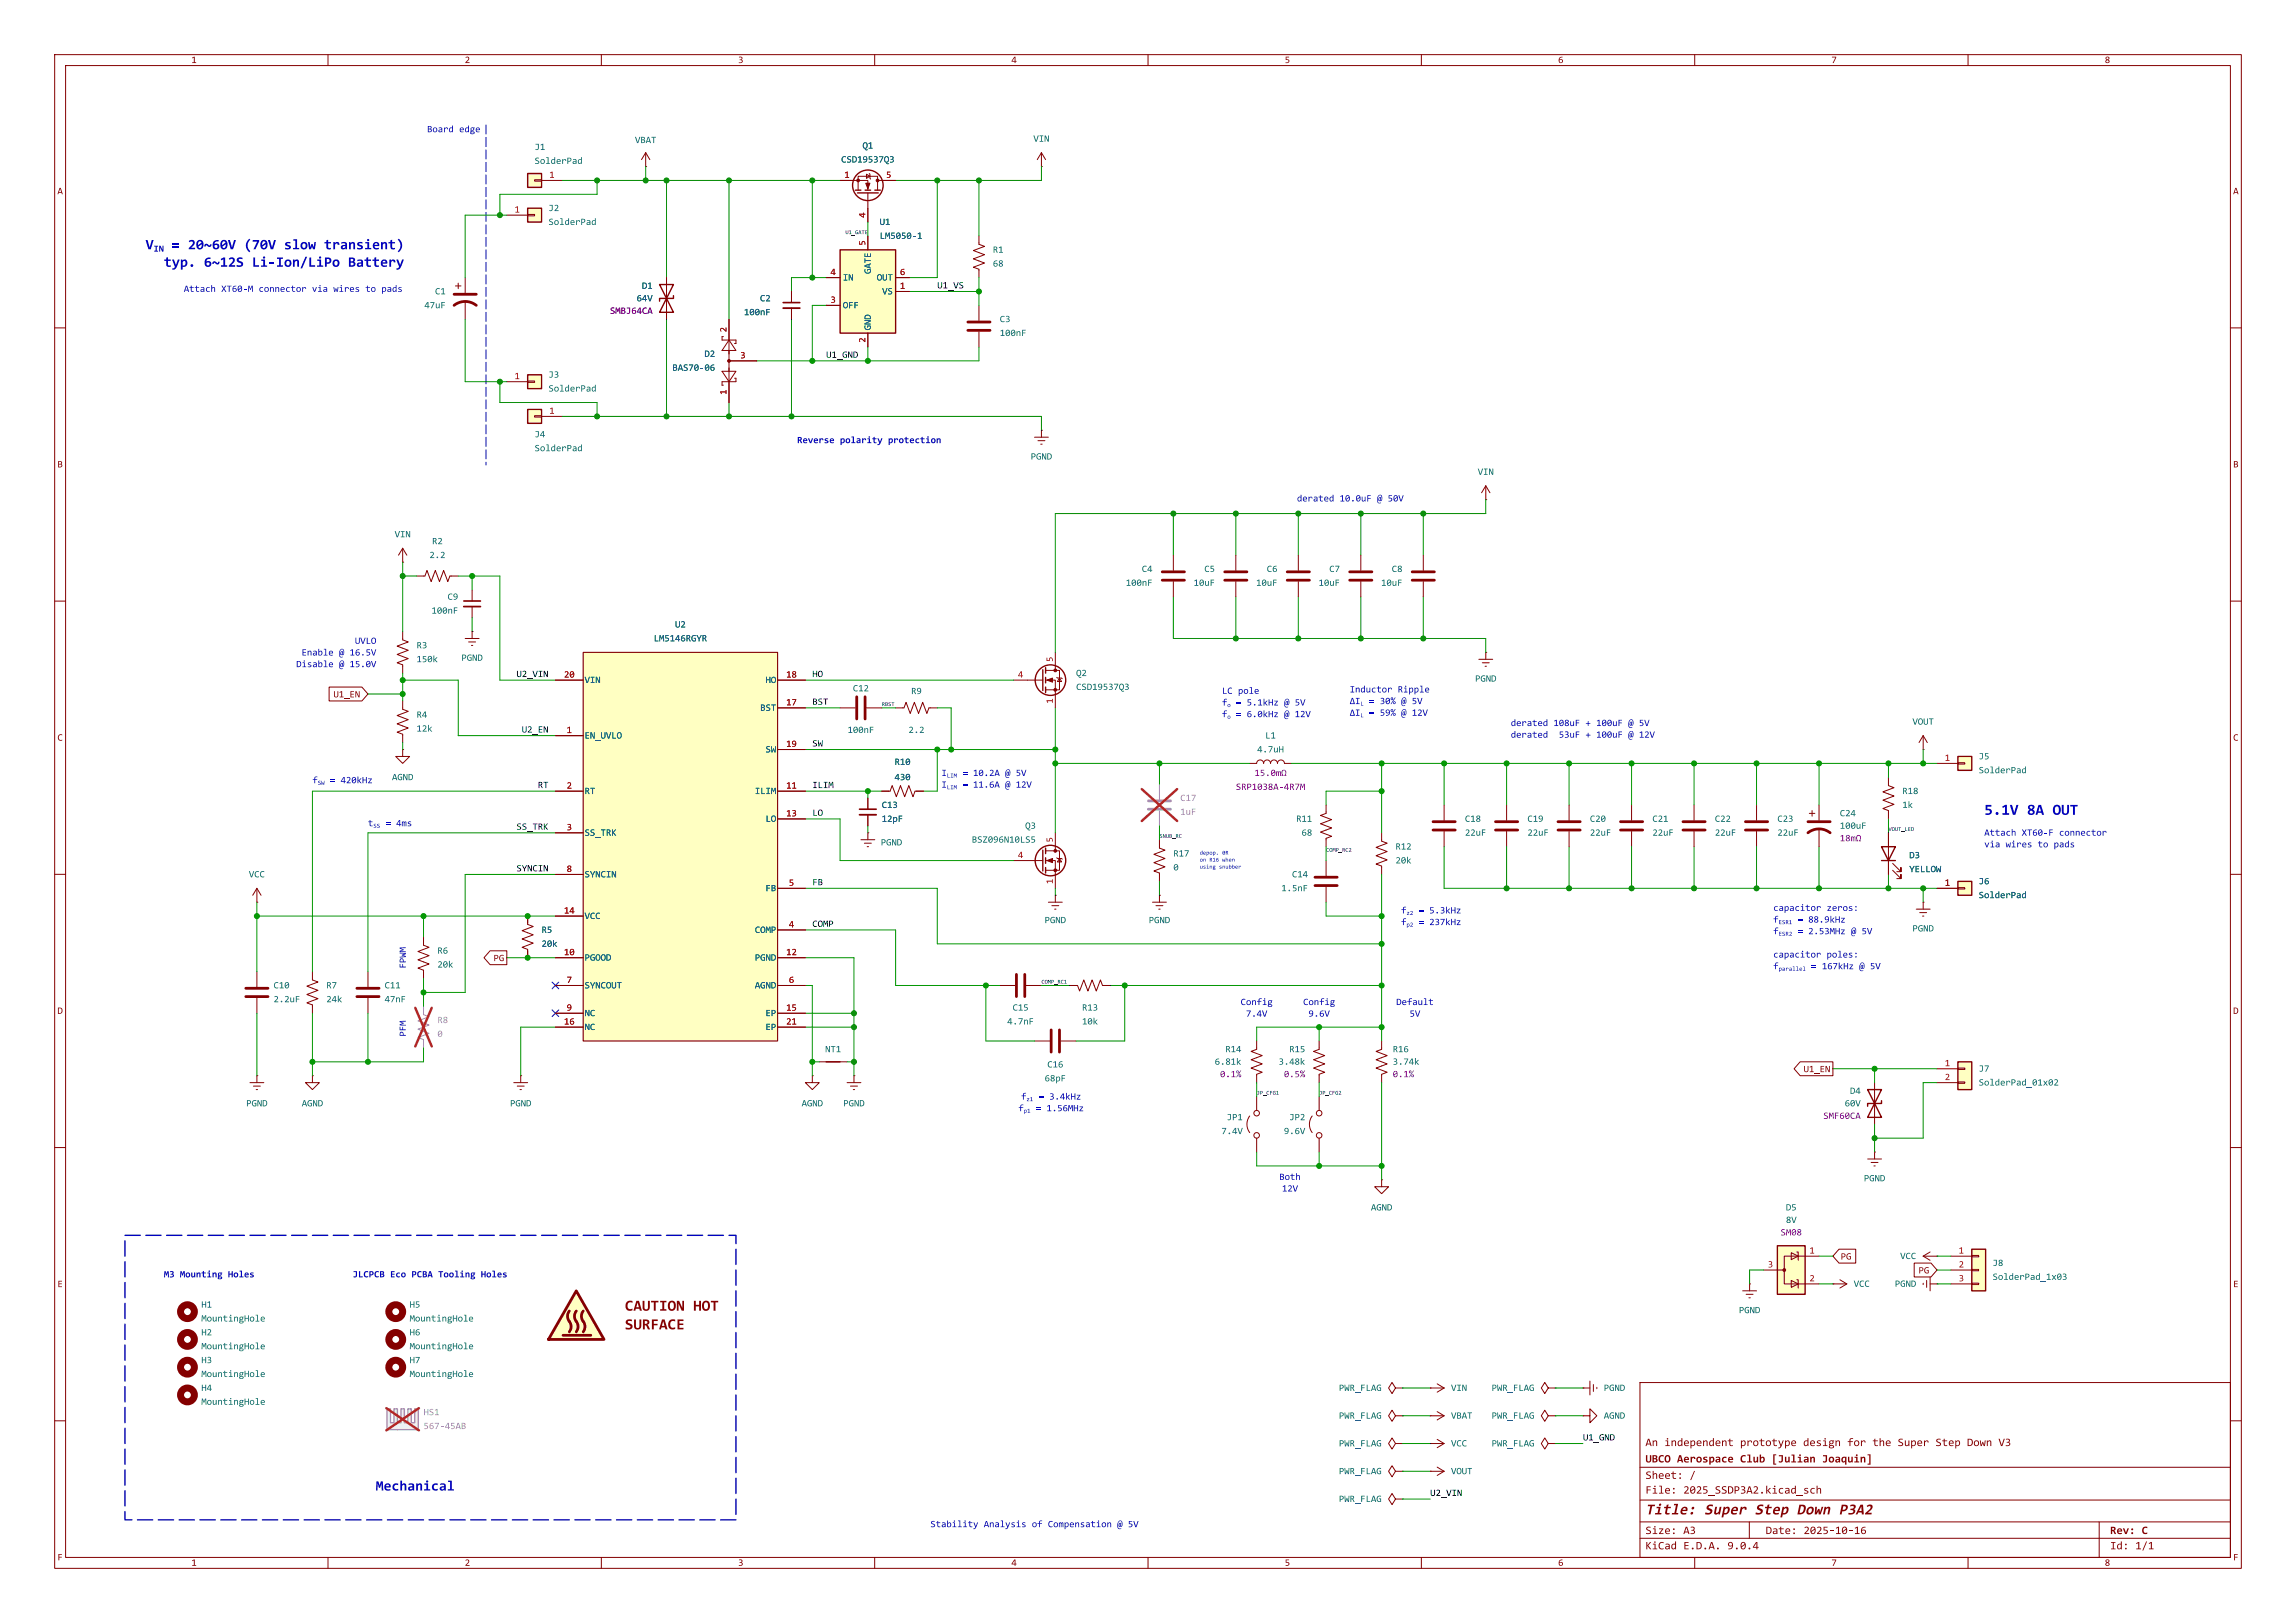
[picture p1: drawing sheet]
<svg xmlns="http://www.w3.org/2000/svg" width="420mm" height="297mm" viewBox="0 0 420 297" stroke-linecap="round" stroke-linejoin="round" font-family="sans-serif">
<defs><g id="words">
<g font-size="2.8" fill="#0000c2">
<text x="363" y="149.7">5.1V</text>
<text x="370.8" y="149.7">8A OUT</text>
</g>
<g font-size="2.8" fill="#840000">
<text x="114.3" y="240.4">CAUTIONHOT</text>
<text x="114.3" y="243.9">SURFACE</text>
<text x="301" y="277.7">Title:</text>
<text x="311.8" y="277.7">Super Step DownP3A2</text>
</g>
<g font-size="2.7" fill="#0000c2">
<text x="26.6" y="46.2">V_{IN}20~60V (70V slow transient)</text>
<text x="31.4" y="46.2">=</text>
<text x="30" y="49.4">typ.</text>
<text x="37.3" y="49.4">6~12S Li-Ion/LiPo</text>
<text x="63.7" y="49.4">Battery</text>
</g>
<text font-size="2.6" fill="#0000c2" x="68.7" y="273.3">Mechanical</text>
<g font-size="2.1" fill="#840000">
<text x="301" y="268.1">UBCOAerospace Club [Julian</text>
<text x="301" y="265.1">An independent</text>
<text x="318.3" y="265.1">prototype</text>
<text x="329.8" y="265.1">design</text>
<text x="333.3" y="268.1">Joaquin]</text>
<text x="337.9" y="265.1">for</text>
<text x="342.5" y="265.1">the</text>
<text x="347.1" y="265.1">Super Step</text>
<text x="359.8" y="265.1">Down V3</text>
<text x="301" y="273.8">File:</text>
<text x="301" y="271.1">Sheet:</text>
<text x="307.9" y="273.8">2025_SSDP3A2.kicad_sch</text>
<text x="309.1" y="271.1">/</text>
<text x="301" y="281.2">Size:</text>
<text x="307.9" y="281.2">A3</text>
<text x="323" y="281.2">Date:</text>
<text x="329.9" y="281.2">2025-10-16</text>
<text x="386" y="281.2">Rev: C</text>
<text x="301" y="284">KiCad E.D.A.</text>
<text x="316" y="284">9.0.4</text>
<text x="386" y="284">Id:</text>
<text x="390.6" y="284">1/1</text>
</g>
<g font-size="1.8" fill="#840000">
<text x="35" y="11.9">1</text>
<text x="85" y="11.9">2</text>
<text x="135" y="11.9">3</text>
<text x="185" y="11.9">4</text>
<text x="235" y="11.9">5</text>
<text x="285" y="11.9">6</text>
<text x="335" y="11.9">7</text>
<text x="385" y="11.9">8</text>
<text x="10.5" y="35.9">A</text>
<text x="408.5" y="35.9">A</text>
<text x="10.5" y="85.9">B</text>
<text x="408.5" y="85.9">B</text>
<text x="61" y="128">U1_EN</text>
<text x="10.5" y="135.9">C</text>
<text x="408.5" y="135.9">C</text>
<text x="90.3" y="176.2">PG</text>
<text x="10.5" y="185.9">D</text>
<text x="408.5" y="185.9">D</text>
<text x="329.9" y="196.6">U1_EN</text>
<text x="336.7" y="230.9">PG</text>
<text x="350.9" y="233.4">PG</text>
<text x="10.5" y="235.9">E</text>
<text x="408.5" y="235.9">E</text>
<text x="10.5" y="285.9">F</text>
<text x="35" y="286.9">1</text>
<text x="85" y="286.9">2</text>
<text x="135" y="286.9">3</text>
<text x="185" y="286.9">4</text>
<text x="235" y="286.9">5</text>
<text x="285" y="286.9">6</text>
<text x="335" y="286.9">7</text>
<text x="385" y="286.9">8</text>
<text x="408.5" y="285.9">F</text>
</g>
<g font-size="1.8" fill="#0000c2">
<text x="78.1" y="24.6">Board edge</text>
<text x="33.6" y="53.8">Attach</text>
<text x="40.5" y="53.8">XT60-M connector</text>
<text x="57.1" y="53.8">via</text>
<text x="61" y="53.8">wires</text>
<text x="66.8" y="53.8">to</text>
<text x="69.8" y="53.8">pads</text>
<text x="145.8" y="81.5">Reverse polarity</text>
<text x="162.4" y="81.5">protection</text>
<text x="237.2" y="92.1">derated</text>
<text x="245" y="92.1">10.0uF</text>
<text x="251.9" y="92.1">@50V</text>
<text x="64.9" y="118.2">UVLO</text>
<text x="54.2" y="122.5">Disable</text>
<text x="55.2" y="120.3">Enable</text>
<text x="62" y="120.3">@16.5V</text>
<text x="62" y="122.5">@15.0V</text>
<text x="223.5" y="127.3">LC pole</text>
<text x="223.5" y="129.5">f_{o} 5.1kHz</text>
<text x="223.5" y="131.6">f_{o} 6.0kHz</text>
<text x="226.1" y="129.5">=</text>
<text x="226.1" y="131.6">=</text>
<text x="234.9" y="129.5">@5V</text>
<text x="234.9" y="131.6">@12V</text>
<text x="246.9" y="127.1">Inductor</text>
<text x="250.4" y="129.2">= 30%</text>
<text x="250.4" y="131.3">= 59%</text>
<text x="255.7" y="127.1">Ripple</text>
<text x="276.4" y="133.2">derated</text>
<text x="276.4" y="135.4">derated</text>
<text x="284.2" y="133.2">108uF + 100uF @5V</text>
<text x="285.1" y="135.4">53uF + 100uF @12V</text>
<text x="57.1" y="143.7">f_{SW}420kHz</text>
<text x="60.4" y="143.7">=</text>
<text x="172.2" y="142.4">I_{LIM}10.2A @5V</text>
<text x="176" y="142.4">=</text>
<text x="172.2" y="144.5">I_{LIM}11.6A @12V</text>
<text x="176" y="144.5">=</text>
<text x="67.3" y="151.6">t_{SS}4ms</text>
<text x="70.5" y="151.6">=</text>
<text x="363" y="153.3">Attach</text>
<text x="363" y="155.4">via</text>
<text x="366.9" y="155.4">wires</text>
<text x="369.8" y="153.3">XT60-F connector</text>
<text x="372.7" y="155.4">to</text>
<text x="375.7" y="155.4">pads</text>
<text x="256.3" y="167.5">f_{z2} 5.3kHz</text>
<text x="259.5" y="167.5">=</text>
<text x="324.4" y="167.1">capacitor</text>
<text x="334.1" y="167.1">zeros:</text>
<text x="256.3" y="169.7">f_{p2} 237kHz</text>
<text x="259.5" y="169.7">=</text>
<text x="324.4" y="169.2">f_{ESR1}</text>
<text x="324.4" y="171.3">f_{ESR2}</text>
<text x="328.8" y="169.2">= 88.9kHz</text>
<text x="328.8" y="171.3">= 2.53MHz @5V</text>
<text x="74.6" y="177.2" transform="rotate(-90 74.6 177.2)">FPWM</text>
<text x="324.4" y="175.6">capacitor</text>
<text x="324.4" y="177.7">f_{parallel} 167kHz @5V</text>
<text x="331.3" y="177.7">=</text>
<text x="334.1" y="175.6">poles:</text>
<text x="226.9" y="184.3">Config</text>
<text x="238.4" y="184.3">Config</text>
<text x="255.4" y="184.3">Default</text>
<text x="74.6" y="189.7" transform="rotate(-90 74.6 189.7)">PFM</text>
<text x="227.9" y="186.4">7.4V</text>
<text x="239.3" y="186.4">9.6V</text>
<text x="257.8" y="186.4">5V</text>
<text x="186.3" y="203.9">f_{p1} 1.56MHz</text>
<text x="186.8" y="201.7">f_{z1} 3.4kHz</text>
<text x="189.5" y="203.9">=</text>
<text x="234" y="216.3">Both</text>
<text x="234.5" y="218.4">12V</text>
<text x="30" y="234.1">M3 Mounting Holes</text>
<text x="64.5" y="234.1">JLCPCBEco PCBATooling</text>
<text x="88" y="234.1">Holes</text>
<text x="170.2" y="279.8">Stability</text>
<text x="180" y="279.8">Analysis</text>
<text x="188.7" y="279.8">of</text>
<text x="191.7" y="279.8">Compensation</text>
<text x="204.4" y="279.8">@5V</text>
</g>
<g font-size="1.8" fill="#006464">
<text x="97.8" y="27.8">J1</text>
<text x="116.2" y="26.5">VBAT</text>
<text x="157.8" y="27.6">Q1</text>
<text x="189" y="26.3">VIN</text>
<text x="97.8" y="30.4">SolderPad</text>
<text x="153.9" y="30.1">CSD19537Q3</text>
<text x="100.3" y="39">J2</text>
<text x="100.3" y="41.5">SolderPad</text>
<text x="160.9" y="41.5">U1</text>
<text x="160.9" y="44.1">LM5050-1</text>
<text x="181.6" y="46.6">R1</text>
<text x="117.4" y="53.2">D1</text>
<text x="154.2" y="51.7">IN</text>
<text x="159.6" y="50.1" transform="rotate(-90 159.6 50.1)">GATE</text>
<text x="160.4" y="51.7">OUT</text>
<text x="181.6" y="49.2">68</text>
<text x="77.6" y="56.8">47uF</text>
<text x="79.6" y="54.2">C1</text>
<text x="116.5" y="55.5">64V</text>
<text x="136.1" y="58">100nF</text>
<text x="139" y="55.5">C2</text>
<text x="154.2" y="56.8">OFF</text>
<text x="161.4" y="54.2">VS</text>
<text x="182.9" y="59.3">C3</text>
<text x="128.9" y="65.7">D2</text>
<text x="159.6" y="60.5" transform="rotate(-90 159.6 60.5)">GND</text>
<text x="182.9" y="61.9">100nF</text>
<text x="100.3" y="69.5">J3</text>
<text x="123" y="68.2">BAS70-06</text>
<text x="100.3" y="72">SolderPad</text>
<text x="97.8" y="80.4">J4</text>
<text x="97.8" y="82.9">SolderPad</text>
<text x="188.5" y="84.5">PGND</text>
<text x="270.3" y="87.3">VIN</text>
<text x="72.2" y="98.7">VIN</text>
<text x="79" y="100">R2</text>
<text x="78.5" y="102.5">2.2</text>
<text x="205.9" y="107.6">100nF</text>
<text x="208.9" y="105">C4</text>
<text x="218.3" y="107.6">10uF</text>
<text x="220.3" y="105">C5</text>
<text x="229.8" y="107.6">10uF</text>
<text x="231.7" y="105">C6</text>
<text x="241.2" y="107.6">10uF</text>
<text x="243.2" y="105">C7</text>
<text x="252.6" y="107.6">10uF</text>
<text x="254.6" y="105">C8</text>
<text x="78.9" y="112.7">100nF</text>
<text x="81.9" y="110.1">C9</text>
<text x="76.2" y="119">R3</text>
<text x="119.6" y="117.7">LM5146RGYR</text>
<text x="123.5" y="115.2">U2</text>
<text x="76.2" y="121.5">150k</text>
<text x="84.4" y="121.3">PGND</text>
<text x="106.9" y="125.4">VIN</text>
<text x="140" y="125.4">HO</text>
<text x="196.8" y="124.1">Q2</text>
<text x="269.8" y="125.1">PGND</text>
<text x="76.2" y="131.7">R4</text>
<text x="139.1" y="130.4">BST</text>
<text x="156" y="126.9">C12</text>
<text x="166.7" y="127.4">R9</text>
<text x="196.8" y="126.6">CSD19537Q3</text>
<text x="76.2" y="134.2">12k</text>
<text x="106.9" y="135.5">EN_UVLO</text>
<text x="155" y="134.5">100nF</text>
<text x="166.2" y="134.5">2.2</text>
<text x="231.4" y="135.5">L1</text>
<text x="349.8" y="133">VOUT</text>
<text x="71.7" y="143.1">AGND</text>
<text x="140" y="138.1">SW</text>
<text x="163.6" y="140.3">R10</text>
<text x="163.6" y="143.1">430</text>
<text x="230" y="138.1">4.7uH</text>
<text x="361.9" y="139.3">J5</text>
<text x="361.9" y="141.9">SolderPad</text>
<text x="106.9" y="145.7">RT</text>
<text x="138.1" y="145.7">ILIM</text>
<text x="161.3" y="148.2">C13</text>
<text x="336.5" y="149.7">C24</text>
<text x="348" y="148.2">1k</text>
<text x="348" y="145.7">R18</text>
<text x="106.9" y="153.3">SS_TRK</text>
<text x="140" y="150.8">LO</text>
<text x="161.1" y="155.1">PGND</text>
<text x="161.3" y="150.8">12pF</text>
<text x="177.8" y="154.6">BSZ096N10LS5</text>
<text x="187.5" y="152">Q3</text>
<text x="237.1" y="150.8">R11</text>
<text x="238.1" y="153.3">68</text>
<text x="255.3" y="155.8">R12</text>
<text x="268" y="150.8">C18</text>
<text x="268" y="153.3">22uF</text>
<text x="279.4" y="150.8">C19</text>
<text x="279.4" y="153.3">22uF</text>
<text x="290.8" y="150.8">C20</text>
<text x="290.8" y="153.3">22uF</text>
<text x="302.3" y="150.8">C21</text>
<text x="302.3" y="153.3">22uF</text>
<text x="313.7" y="150.8">C22</text>
<text x="313.7" y="153.3">22uF</text>
<text x="325.1" y="150.8">C23</text>
<text x="325.1" y="153.3">22uF</text>
<text x="336.5" y="152">100uF</text>
<text x="45.5" y="160.9">VCC</text>
<text x="106.9" y="160.9">SYNCIN</text>
<text x="214.6" y="157.1">R17</text>
<text x="214.6" y="159.6">0</text>
<text x="236.3" y="160.9">C14</text>
<text x="255.3" y="158.4">20k</text>
<text x="349.2" y="157.4">D3</text>
<text x="349.2" y="160">YELLOW</text>
<text x="140" y="163.5">FB</text>
<text x="234.4" y="163.5">1.5nF</text>
<text x="361.9" y="162.2">J6</text>
<text x="361.9" y="164.7">SolderPad</text>
<text x="99.1" y="171.1">R5</text>
<text x="99.1" y="173.6">20k</text>
<text x="106.9" y="168.5">VCC</text>
<text x="138.1" y="171.1">COMP</text>
<text x="191.1" y="169.3">PGND</text>
<text x="210.1" y="169.3">PGND</text>
<text x="349.8" y="170.8">PGND</text>
<text x="80" y="174.9">R6</text>
<text x="80" y="177.4">20k</text>
<text x="106.9" y="176.2">PGOOD</text>
<text x="138.1" y="176.2">PGND</text>
<text x="50" y="183.8">2.2uF</text>
<text x="50" y="181.2">C10</text>
<text x="59.7" y="181.2">R7</text>
<text x="59.7" y="183.8">24k</text>
<text x="70.4" y="181.2">C11</text>
<text x="70.4" y="183.8">47nF</text>
<text x="106.9" y="181.2">SYNCOUT</text>
<text x="138.1" y="181.2">AGND</text>
<text x="185.2" y="185.3">C15</text>
<text x="197.9" y="185.3">R13</text>
<text x="106.9" y="186.3">NC</text>
<text x="106.9" y="188.9">NC</text>
<text x="140" y="186.3">EP</text>
<text x="140" y="188.9">EP</text>
<text x="184.2" y="187.8">4.7nF</text>
<text x="197.9" y="187.8">10k</text>
<text x="150.9" y="192.9">NT1</text>
<text x="191.6" y="195.7">C16</text>
<text x="222.2" y="195.2">6.81k</text>
<text x="224.1" y="192.9">R14</text>
<text x="233.9" y="195.2">3.48k</text>
<text x="235.8" y="192.9">R15</text>
<text x="254.8" y="195.2">3.74k</text>
<text x="254.8" y="192.9">R16</text>
<text x="361.9" y="196.5">J7</text>
<text x="45" y="202.8">PGND</text>
<text x="55.2" y="202.8">AGND</text>
<text x="93.3" y="202.8">PGND</text>
<text x="146.6" y="202.8">AGND</text>
<text x="154.3" y="202.8">PGND</text>
<text x="191.1" y="198.3">68pF</text>
<text x="337.4" y="202.8">60V</text>
<text x="338.4" y="200.5">D4</text>
<text x="361.9" y="199">SolderPad_01x02</text>
<text x="223.4" y="207.9">7.4V</text>
<text x="224.4" y="205.4">JP1</text>
<text x="234.9" y="207.9">9.6V</text>
<text x="235.8" y="205.4">JP2</text>
<text x="250.8" y="221.9">AGND</text>
<text x="326.7" y="221.9">D5</text>
<text x="340.9" y="216.5">PGND</text>
<text x="326.7" y="224.2">8V</text>
<text x="347.6" y="230.8">VCC</text>
<text x="364.5" y="232">J8</text>
<text x="36.8" y="239.7">H1</text>
<text x="74.9" y="239.7">H5</text>
<text x="339.1" y="235.8">VCC</text>
<text x="346.6" y="235.8">PGND</text>
<text x="364.5" y="234.6">SolderPad_1x03</text>
<text x="36.8" y="244.7">H2</text>
<text x="36.8" y="242.2">MountingHole</text>
<text x="74.9" y="244.7">H6</text>
<text x="74.9" y="242.2">MountingHole</text>
<text x="318.1" y="240.7">PGND</text>
<text x="36.8" y="249.8">H3</text>
<text x="36.8" y="247.3">MountingHole</text>
<text x="74.9" y="249.8">H7</text>
<text x="74.9" y="247.3">MountingHole</text>
<text x="36.8" y="254.9">H4</text>
<text x="36.8" y="252.4">MountingHole</text>
<text x="36.8" y="257.4">MountingHole</text>
<text x="74.9" y="252.4">MountingHole</text>
<text x="244.9" y="254.9">PWR_FLAG</text>
<text x="265.4" y="254.9">VIN</text>
<text x="272.9" y="254.9">PWR_FLAG</text>
<text x="293.4" y="254.9">PGND</text>
<text x="244.9" y="260">PWR_FLAG</text>
<text x="265.4" y="260">VBAT</text>
<text x="272.9" y="260">PWR_FLAG</text>
<text x="293.4" y="260">AGND</text>
<text x="244.9" y="265.1">PWR_FLAG</text>
<text x="265.4" y="265.1">VCC</text>
<text x="272.9" y="265.1">PWR_FLAG</text>
<text x="244.9" y="270.1">PWR_FLAG</text>
<text x="244.9" y="275.2">PWR_FLAG</text>
<text x="265.4" y="270.1">VOUT</text>
</g>
<g font-size="1.8" fill="#a90000">
<text x="100.5" y="32.8">1</text>
<text x="154.5" y="32.8">1</text>
<text x="162.1" y="32.8">5</text>
<text x="94.1" y="39.1">1</text>
<text x="158.5" y="39.9" transform="rotate(-90 158.5 39.9)">4</text>
<text x="158.5" y="44.9" transform="rotate(-90 158.5 44.9)">5</text>
<text x="151.9" y="50.5">4</text>
<text x="164.6" y="50.5">6</text>
<text x="164.6" y="53.1">1</text>
<text x="151.9" y="55.6">3</text>
<text x="133.1" y="60.8" transform="rotate(-90 133.1 60.8)">2</text>
<text x="135.4" y="65.8">3</text>
<text x="158.5" y="62.7" transform="rotate(-90 158.5 62.7)">2</text>
<text x="94.1" y="69.6">1</text>
<text x="100.5" y="75.9">1</text>
<text x="133.1" y="72.2" transform="rotate(-90 133.1 72.2)">1</text>
<text x="103.2" y="124.2">20</text>
<text x="143.8" y="124.2">18</text>
<text x="186.2" y="124.2">4</text>
<text x="192.8" y="121.1" transform="rotate(-90 192.8 121.1)">5</text>
<text x="143.8" y="129.3">17</text>
<text x="192.8" y="128.8" transform="rotate(-90 192.8 128.8)">1</text>
<text x="103.7" y="134.4">1</text>
<text x="143.8" y="136.9">19</text>
<text x="355.7" y="139.4">1</text>
<text x="103.7" y="144.5">2</text>
<text x="143.8" y="144.5">11</text>
<text x="143.8" y="149.6">13</text>
<text x="103.7" y="152.1">3</text>
<text x="192.8" y="154.2" transform="rotate(-90 192.8 154.2)">5</text>
<text x="103.7" y="159.8">8</text>
<text x="186.2" y="157.2">4</text>
<text x="192.8" y="161.8" transform="rotate(-90 192.8 161.8)">1</text>
<text x="103.2" y="167.4">14</text>
<text x="144.3" y="162.3">5</text>
<text x="355.7" y="162.3">1</text>
<text x="144.3" y="169.9">4</text>
<text x="103.2" y="175">10</text>
<text x="143.8" y="175">12</text>
<text x="103.7" y="180.1">7</text>
<text x="103.7" y="185.2">9</text>
<text x="143.8" y="185.2">15</text>
<text x="144.3" y="180.1">6</text>
<text x="103.2" y="187.7">16</text>
<text x="143.8" y="187.7">21</text>
<text x="355.7" y="195.3">1</text>
<text x="355.7" y="197.9">2</text>
<text x="323.4" y="232.2">3</text>
<text x="331" y="229.6">1</text>
<text x="358.3" y="229.6">1</text>
<text x="358.3" y="232.2">2</text>
<text x="331" y="234.7">2</text>
<text x="358.3" y="234.7">3</text>
</g>
<g font-size="1.8" fill="#0f0f0f">
<text x="171.4" y="53">U1_VS</text>
<text x="151.1" y="65.7">U1_GND</text>
<text x="148.6" y="124.1">HO</text>
<text x="148.6" y="129.2">BST</text>
<text x="95.4" y="134.3">U2_EN</text>
<text x="148.6" y="136.8">SW</text>
<text x="98.4" y="144.4">RT</text>
<text x="148.6" y="144.4">ILIM</text>
<text x="148.6" y="149.5">LO</text>
<text x="94.5" y="152.1">SS_TRK</text>
<text x="94.5" y="159.7">SYNCIN</text>
<text x="148.6" y="162.2">FB</text>
<text x="148.6" y="169.8">COMP</text>
<text x="289.6" y="263.8">U1_GND</text>
</g>
<g font-size="1.8" fill="#840084">
<text x="111.6" y="57.8">SMBJ64CA</text>
<text x="226.1" y="144.9">SRP1038A-4R7M</text>
<text x="223.2" y="197.5">0.1%</text>
<text x="234.9" y="197.5">0.5%</text>
<text x="254.8" y="197.5">0.1%</text>
<text x="333.5" y="205.1">SMF60CA</text>
<text x="325.7" y="226.4">SM08</text>
</g>
<g font-size="1.8">
<text x="94.5" y="124.1">U2_VIN</text>
<text x="261.6" y="274">U2_VIN</text>
</g>
<g font-size="1.8" fill="#989898">
<text x="215.9" y="146.9">C17</text>
<text x="215.9" y="149.5">1uF</text>
<text x="80" y="187.6">R8</text>
<text x="80" y="190.1">0</text>
<text x="77.5" y="261.9">567-45AB</text>
<text x="77.5" y="259.3">HS1</text>
</g>
<g font-size="1.1" fill="#0f0f0f">
<text x="154.6" y="43">U1_GATE</text>
<text x="161.3" y="129.3">RBST</text>
<text x="212.1" y="153.5">SNUB_RC</text>
<text x="345.4" y="152.2">VOUT_LED</text>
<text x="242.6" y="156">COMP_RC2</text>
<text x="190.5" y="180.1">COMP_RC1</text>
<text x="229.9" y="200.5">JP_CFG1</text>
<text x="241.3" y="200.5">JP_CFG2</text>
</g>
<g font-size="1.1" fill="#0000c2">
<text x="219.5" y="156.6">depop.</text>
<text x="219.5" y="157.9">on R16 when</text>
<text x="219.5" y="159.2">using</text>
<text x="223" y="159.2">snubber</text>
<text x="223.6" y="156.6">0R</text>
</g>
</g></defs>
<g fill="none" stroke="#840000" stroke-width=".18">
<path d="M10 10h400v277h-400zM12 12h396v273h-396zM60 10v2M110 10v2M160 10v2M210 10v2M260 10v2M310 10v2M360 10v2M10 60h2M408 60h2M10 110h2"/>
<path d="M408 110h2M10 160h2M408 160h2M10 210h2M408 210h2M300 253h108v32h-108zM10 260h2M408 260h2M60 285v2M110 285v2M160 285v2M210 285v2"/>
<path d="M260 285v2M310 285v2M360 285v2"/>
</g>
<path d="M340.6 279.6l.5-.2h.1v.1a.47 .47 0 0 0-.6 .5 .46 .46 0 0 1 .7 .2 .46 .46 0 0 1-.4 .6 .46 .46 0 0 1-.5-.5v-.2h.2a.3 .3 0 0 0 .1 .5 .3 .3 0 0 0 .4-.1 .3 .3 0 0 0-.1-.4h-.6z" fill="#840000"/>
<path d="M300 281.5h108" fill="none" stroke="#840000" stroke-width=".18"/>
<path d="M321.2 282.2h.3v.9h.2v.1h-.2v.3h-.2v-.3h-.7v-.1h.7v-.7l-.5 .7h-.2z" fill="#840000"/>
<path d="M300 278.5h108" fill="none" stroke="#840000" stroke-width=".18"/>
<g fill="#840000">
<path d="M393 282.4l.6-.2v1.2h.3v.1h-.8v-.1h.3v-1l-.3 .2z"/>
<circle cx="306.2" cy="279.8" r=".16"/>
<circle cx="306.2" cy="280.6" r=".16"/>
<circle cx="388.9" cy="282.6" r=".16"/>
<circle cx="388.9" cy="283.4" r=".16"/>
</g>
<path d="M300 274.5h108" fill="none" stroke="#840000" stroke-width=".18"/>
<g fill="#840000">
<path d="M307.7 275.9a.55 .55 0 0 1 .8-.1 .55 .55 0 0 1 .1 .7h-.9a.44 .44 0 0 0 .3 .4 .44 .44 0 0 0 .5-.1l-.2 .3a.61 .61 0 0 1-.7 0 .61 .61 0 0 1-.1-.8h.9l-.1-.3h-.1l-.4 .3h-.3z"/>
<circle cx="309.6" cy="276" r=".25"/>
<circle cx="309.4" cy="276.9" r=".25"/>
<circle cx="306.2" cy="272.4" r=".16"/>
<circle cx="306.2" cy="273.2" r=".16"/>
</g>
<path d="M300 268.5h108" fill="none" stroke="#840000" stroke-width=".18"/>
<g fill="#840000">
<path d="M331.1 266.6h.2v.1l.3-.1 .3 .1 .1 .9h-.3v-.7l-.1-.1-.2 .2v.6h-.3z"/>
<path d="M316 263.6h.3v-.3h.2v.3h.5v.1h-.5v.6a.28 .28 0 0 0 .2 .2 .28 .28 0 0 0 .3 0v.1l-.6-.1-.1-.8h-.3z"/>
<path d="M327.8 263.7l.2-.1a.45 .45 0 0 1 .5 .6h-.7l.2 .3 .5-.1v.2h-.2a.51 .51 0 0 1-.5-.1 .51 .51 0 0 1-.2-.5h.8a.27 .27 0 0 0-.3-.3 .27 .27 0 0 0-.3 .3h-.2z"/>
<path d="M335.8 263.6h.1v.2l.3-.2 .3 .1 .1 .9h-.2v-.7l-.2-.2-.3 .2v.7h-.1z"/>
<path d="M340.4 263.6h.2v.2l.2-.2h.3l.1 .3-.1 .1-.2-.3-.2 .2-.1 .7h-.2z"/>
</g>
<g fill="none" stroke="#840000" stroke-width=".18">
<path d="M153.7 33h5v1.8M157 34.8v-2.5h3.5v2.5M158.5 31.9l.6 .4-.6 .3zM158.7 35.3v5.3M159 31.8l.1 .1v.7l.2 .2M160.5 33h3.3M271.8 91.4h.1M271.8 88.9l-.8 1.3M271.8 88.9l.7 1.3M271.8 88.9v2.5M86.4 108v2M86.4 111v2"/>
<path d="M193 119.4v3.3M214.6 101.6v2.8M214.6 106.4v2.8M185.4 124.5h5.4M191.3 122.7h2.5v3.5h-2.5M191.3 124.5h1.7v5M193.3 124l.1 .1h.8l.1 .1M193.8 124.1l.4 .6h-.8zM242.6 147.3v1.5l-1 .4 2 .8-2 .7 2 .8-2 .8 2 .7-1 .4v1.5M77.5 171.5v1.5l1 .4-2 .7 2 .8-2 .7 2 .8-2 .8 1 .3v1.6M342.9 198.1v7.6M320 278.5v3"/>
<path d="M384 278.5v6.5"/>
</g>
<path d="M84.8 110h3.1" fill="none" stroke="#840000" stroke-width=".3"/>
<path d="M84.8 111h3.1" fill="none" stroke="#840000" stroke-width=".33"/>
<path d="M212.6 104.6h4.1M212.6 106.2h4.1" fill="none" stroke="#840000" stroke-width=".51"/>
<g fill="none" stroke="#840000" stroke-width=".25">
<path d="M156.5 34.8h1M156.8 35.3h3.9M158.2 34.8h1.1M160 34.8h1M190.8 122.6v3.8M191.3 122.2v1M191.3 124v1M191.3 125.7v1M341.6 199.4h2.6l-2.6 5.1h2.6zM344.2 201.4v.5h-2.6v.5"/>
<circle cx="158.7" cy="33.9" r="2.79"/>
<circle cx="192.2" cy="124.5" r="2.79"/>
</g>
<g fill="#840000" stroke="#840000" stroke-width=".18">
<path d="M191.5 124.5l1-.4v.7z"/>
<path d="M158.4 33.5h.7l-.4 1z"/>
<circle cx="193" cy="122.7" r=".25"/>
<circle cx="193" cy="126.2" r=".25"/>
<circle cx="160.5" cy="33" r=".25"/>
<circle cx="157" cy="33" r=".25"/>
</g>
<circle cx="72.4" cy="245.1" r="1.27" fill="none" stroke="#840000" stroke-width="1.3"/>
<path d="M85.9 246.2l.3-.2 .3 .2v.3h-.6l.2 .3h.4v.1h-.2a.41 .41 0 0 1-.5-.5h.6a.23 .23 0 0 0-.2-.3 .23 .23 0 0 0-.3 .3h-.1z" fill="#006464"/>
<g fill="#f0f0f0">
<path d="M70.8 257.8h.6v2.5h.7v-2.5h.6v2.5h.6l-.6 1.3h-1.9z"/>
<path d="M73.3 257.8h.7v2.5h.6v-2.5h.6v2.5h.7v-2.5h.6v3.8h-3.8l.6-1.3z"/>
</g>
<path d="M70.8 257.8h.6v2.5h.7v-2.5h.6v2.5h.6v-2.5h.7v2.5h.6v-2.5h.6v2.5h.7v-2.5h.6v3.8h-5.7z" fill="none" stroke="#a1a1a1" stroke-width=".25"/>
<path d="M70.7 257.7l5.9 4M76.6 257.7l-5.9 4" fill="none" stroke="#e12e31" stroke-width=".46"/>
<circle cx="72.4" cy="250.2" r="1.27" fill="none" stroke="#840000" stroke-width="1.3"/>
<path d="M85.9 251.2l.3-.1 .3 .2v.3h-.6l.2 .3 .4-.1v.2h-.2a.41 .41 0 0 1-.5-.5h.6a.23 .23 0 0 0-.2-.3 .23 .23 0 0 0-.3 .3h-.1z" fill="#006464"/>
<path d="M319.3 150.4h4M319.3 151.9h4M45 180.8h4M45 182.4h4" fill="none" stroke="#840000" stroke-width=".51"/>
<path d="M321.3 147.3v2.8M321.3 152.1v2.8M47 177.8v2.8M47 182.6v2.8M341.6 212.1h2.6M342.3 212.7h1.2M342.8 213.4h.2M342.9 210.8h.1M342.9 210.8v1.3" fill="none" stroke="#840000" stroke-width=".18"/>
<path d="M358.1 161.3h2.6v2.5h-2.6z" fill="#ffffc2"/>
<path d="M358.1 161.3h2.6v2.5h-2.6z" fill="none" stroke="#840000" stroke-width=".25"/>
<path d="M350.5 166.4h2.6M351.2 167h1.2M351.7 167.6h.2M351.8 165.1h.1M351.8 165.1v1.3M354.3 162.6h3.8M358.1 162.4h1.3v.3h-1.3z" fill="none" stroke="#840000" stroke-width=".18"/>
<path d="M358.1 194.3h2.6v5.1h-2.6z" fill="#ffffc2"/>
<path d="M358.1 194.3h2.6v5.1h-2.6z" fill="none" stroke="#840000" stroke-width=".25"/>
<path d="M133.3 58.4v15.3M132.1 67.9h2.5l-1.3 2zM132.3 61.6h-.2v.6h2.5v.7h-.2M133.3 62.2l1.3 1.9h-2.5zM133.3 66h5.1M134.4 69.2h.2v.7h-2.5v.6h.2M354.3 195.6h3.8M354.3 198.1h3.8M358.1 195.5h1.3v.2h-1.3zM358.1 198h1.3v.2h-1.3z" fill="none" stroke="#840000" stroke-width=".18"/>
<circle cx="133.3" cy="66" r=".25" fill="#840000" stroke="#840000" stroke-width=".18"/>
<path d="M77.5 184.2v1.5l1 .4-2 .7 2 .8-2 .7 2 .8-2 .8 1 .3v1.6" fill="none" stroke="#a1a1a1" stroke-width=".18"/>
<path d="M76 184.4l3 7.1M79 184.4l-3 7.1" fill="none" stroke="#e12e31" stroke-width=".46"/>
<circle cx="72.4" cy="240" r="1.27" fill="none" stroke="#840000" stroke-width="1.3"/>
<path d="M85.9 241.1l.3-.2 .3 .2v.3h-.6l.2 .3h.4v.1h-.2a.41 .41 0 0 1-.5-.5h.6a.23 .23 0 0 0-.2-.2 .23 .23 0 0 0-.3 .2h-.1z" fill="#006464"/>
<path d="M154.9 198.1h2.6M155.6 198.8h1.2M156.1 199.4h.2M156.2 196.9h.1M156.2 196.9v1.2M352.4 234.3v1.3M353.1 234.9h1.2M353.1 233.7v2.5M354.3 234.9h.1" fill="none" stroke="#840000" stroke-width=".18"/>
<path d="M106.7 119.4h35.5v71.1h-35.5z" fill="#ffffc2"/>
<path d="M106.7 119.4h35.5v71.1h-35.5z" fill="none" stroke="#840000" stroke-width=".2"/>
<g fill="none" stroke="#840000" stroke-width=".18">
<path d="M83.3 52.3h1M83.8 51.8v1M85.1 50.8v2.8M85.1 55.1v3.3M101.6 124.5h5.1M101.6 134.6h5.1M142.2 124.5h5.1M142.2 129.5h5.1M142.2 137.2h5.1M101.6 144.8h5.1M101.6 152.4h5.1M142.2 144.8h5.1"/>
<path d="M142.2 149.9h5.1M161.3 144.8h1.5l.4-1 .8 2 .7-2 .8 2 .7-2 .8 2 .4-1h1.5M96.5 167.6v1.6l1 .3-2 .8 2 .8-2 .7 2 .8-2 .8 1 .3v1.6M101.6 160h5.1M101.6 167.6h5.1M101.6 175.3h5.1M142.2 175.3h5.1M142.2 162.6h5.1M142.2 170.2h5.1M101.6 180.3h5.1M101.6 185.4h5.1M101.6 188h5.1"/>
<path d="M142.2 180.3h5.1M142.2 185.4h5.1M142.2 188h5.1M241.3 190.5v1.5l-1 .4 2 .8-2 .7 2 .8-2 .8 2 .7-1 .4v1.5"/>
</g>
<path d="M83.1 55.9a3.3 3.3 0 0 1 4 0M83.1 53.8h4" fill="none" stroke="#840000" stroke-width=".51"/>
<path d="M360.7 228.6h2.5v7.6h-2.5z" fill="#ffffc2"/>
<path d="M360.7 228.6h2.5v7.6h-2.5z" fill="none" stroke="#840000" stroke-width=".25"/>
<g fill="none" stroke="#840000" stroke-width=".18">
<path d="M118.1 30.5h.1M118.1 27.9l-.8 1.3M118.1 27.9l.8 1.3M118.1 27.9v2.6M73.7 137.2v1.2h1.2l-1.2 1.3-1.3-1.3h1.3M73.7 137.2h.1M73.7 128.3v1.5l1 .4-2.1 .7 2.1 .8-2.1 .8 2.1 .7-2.1 .8 1.1 .4v1.5M47 165.1h.1M47 162.6l-.8 1.2M47 162.6l.8 1.2M47 162.6v2.5M67.3 177.8v2.8"/>
<path d="M57.1 196.9v1.2h1.3l-1.3 1.3-1.2-1.3h1.2M57.1 196.9h.1M67.3 182.6v2.8M351.8 229.9h2.5M351.8 229.9l1.3 .7M353.1 229.1l-1.3 .8M354.3 229.9h.1M356.9 229.9h3.8M356.9 232.4h3.8M356.9 234.9h3.8M360.7 229.7h1.2v.3h-1.2zM360.7 232.3h1.2v.2h-1.2z"/>
<path d="M360.7 234.8h1.2v.3h-1.2z"/>
</g>
<path d="M65.3 180.8h4M65.3 182.4h4" fill="none" stroke="#840000" stroke-width=".51"/>
<path d="M96.5 31.8h2.6v2.5h-2.6z" fill="#ffffc2"/>
<path d="M96.5 31.8h2.6v2.5h-2.6z" fill="none" stroke="#840000" stroke-width=".25"/>
<path d="M97.8 32.9h1.3v.2h-1.3zM99.1 33h3.8M351.8 137.2h.1M351.8 134.6l-.8 1.3M351.8 134.6l.8 1.3M351.8 134.6v2.6M57.1 177.8v1.5l1.1 .4-2.1 .8 2.1 .7-2.1 .8 2.1 .8-2.1 .7 1 .4v1.5" fill="none" stroke="#840000" stroke-width=".18"/>
<path d="M96.5 74.9h2.6v2.6h-2.6z" fill="#ffffc2"/>
<path d="M96.5 74.9h2.6v2.6h-2.6z" fill="none" stroke="#840000" stroke-width=".25"/>
<path d="M97.8 76.1h1.3v.2h-1.3zM99.1 76.2h3.8" fill="none" stroke="#840000" stroke-width=".18"/>
<path d="M96.5 68.6h2.6v2.5h-2.6z" fill="#ffffc2"/>
<path d="M96.5 68.6h2.6v2.5h-2.6z" fill="none" stroke="#840000" stroke-width=".25"/>
<g fill="none" stroke="#840000" stroke-width=".18">
<path d="M190.5 30.5h.1M190.5 27.9l-.8 1.3M190.5 27.9l.8 1.3M190.5 27.9v2.6M92.7 69.9h3.8M96.5 69.7h1.3v.3h-1.3zM240 204.2a2.54 2.54 0 0 0 0 3.1M241.3 200.7v2.5M241.3 208.3v2.5M335.3 234.9h.1M335.3 234.9h2.5M336.5 234.2l1.3 .7"/>
<path d="M337.8 234.9l-1.3 .8"/>
<circle cx="241.3" cy="207.8" r=".51"/>
<circle cx="241.3" cy="203.7" r=".51"/>
</g>
<path d="M96.5 38.1h2.6v2.5h-2.6z" fill="#ffffc2"/>
<path d="M96.5 38.1h2.6v2.5h-2.6z" fill="none" stroke="#840000" stroke-width=".25"/>
<g fill="none" stroke="#840000" stroke-width=".18">
<path d="M92.7 39.4h3.8M96.5 39.2h1.3v.3h-1.3zM144.8 53.3v2.1M144.8 56.4v2M73.7 115.6v1.5l1 .4-2.1 .7 2.1 .8-2.1 .8 2.1 .7-2.1 .8 1.1 .4v1.5M157.5 153.7h2.5M158.1 154.3h1.3M158.6 154.9h.3M158.7 152.4h.1M158.7 152.4v1.3M345.4 142.2v1.6l1.1 .3-2.1 .8 2.1 .8-2.1 .7 2.1 .8-2.1 .8 1 .3v1.6M45.7 198.1h2.6"/>
<path d="M46.4 198.8h1.2M46.9 199.4h.2M47 196.9h.1M47 196.9v1.2M94 198.1h2.5M94.6 198.8h1.3M95.1 199.4h.3M95.2 196.9h.1M95.2 196.9v1.2M148.6 196.9v1.2h1.3l-1.3 1.3-1.3-1.3h1.3M148.6 196.9h.1M182.9 180.3h2.8"/>
<path d="M187.7 180.3h2.8M252.7 190.5v1.5l-1 .4 2 .8-2 .7 2 .8-2 .8 2 .7-1 .4v1.5M228.6 204.2a2.54 2.54 0 0 0 0 3.1M229.9 200.7v2.5M229.9 208.3v2.5"/>
<circle cx="229.9" cy="207.8" r=".51"/>
<circle cx="229.9" cy="203.7" r=".51"/>
</g>
<path d="M185.9 178.3v4.1M187.5 178.3v4.1" fill="none" stroke="#840000" stroke-width=".51"/>
<path d="M143.3 55.4h3" fill="none" stroke="#840000" stroke-width=".3"/>
<path d="M143.3 56.4h3" fill="none" stroke="#840000" stroke-width=".33"/>
<path d="M358.1 138.4h2.6v2.6h-2.6z" fill="#ffffc2"/>
<path d="M358.1 138.4h2.6v2.6h-2.6z" fill="none" stroke="#840000" stroke-width=".25"/>
<path d="M354.3 139.7h3.8M358.1 139.6h1.3v.2h-1.3zM229.9 190.5v1.5l-1 .4 2 .8-2 .7 2 .8-2 .8 2 .7-1 .4v1.5" fill="none" stroke="#840000" stroke-width=".18"/>
<circle cx="34.3" cy="240" r="1.27" fill="none" stroke="#840000" stroke-width="1.3"/>
<path d="M47.8 241.1l.3-.2 .3 .2v.3h-.6l.2 .3h.4v.1h-.2a.41 .41 0 0 1-.5-.5h.6a.23 .23 0 0 0-.2-.2 .23 .23 0 0 0-.3 .2h-.1z" fill="#006464"/>
<path d="M157.2 148.1h3.1" fill="none" stroke="#840000" stroke-width=".3"/>
<path d="M157.2 149.1h3.1" fill="none" stroke="#840000" stroke-width=".33"/>
<g fill="none" stroke="#840000" stroke-width=".18">
<path d="M179.1 43.2v1.5l1 .4-2 .7 2 .8-2 .8 2 .7-2 .8 1 .4v1.5M179.1 55.9v2.8M179.1 60.7v2.8M73.7 102.9h.1M73.7 100.3l-.8 1.3M73.7 100.3l.7 1.3M73.7 100.3v2.6M76.2 105.4h1.5l.4-1 .8 2 .7-2 .8 2 .8-2 .7 2 .4-1h1.5M153.7 129.5h2.8M158.5 129.5h2.8M163.8 129.5h1.6l.3-1 .8 2.1 .8-2.1 .7 2.1 .8-2.1 .7 2.1 .4-1.1h1.5M158.7 146.1v2"/>
<path d="M158.7 149.1v2M185.4 157.5h5.4M191.3 155.7h2.5v3.6h-2.5M191.3 157.5h1.7v5.1M193 152.4v3.3M193.3 157l.1 .1h.8l.1 .1M193.8 157.1l.4 .6h-.8zM242.6 157.5v2.8M345.4 152.4v7.6M346.2 159.3l1.5 1.5v-.8v.8h-.7M346.2 158l1.5 1.5v-.7v.7h-.7M191.8 165.1h2.5"/>
<path d="M192.4 165.7h1.3M192.9 166.4h.3M193 163.8h.1M193 163.8v1.3M210.8 165.1h2.6M211.5 165.7h1.2M212 166.4h.2M212.1 163.8h.1M212.1 163.8v1.3M242.6 162.3v2.8M149.9 194.3h5M189.2 190.5h2.8"/>
<path d="M194.1 190.5h2.7M195.6 180.3h1.5l.4 1.1 .7-2.1 .8 2.1 .8-2.1 .7 2.1 .8-2.1 .4 1h1.5"/>
</g>
<g fill="none" stroke="#840000" stroke-width=".25">
<path d="M190.8 155.6v3.8M191.3 155.2v1M191.3 157v1M191.3 158.8v1M344.2 154.9h2.5l-1.3 2.6zM344.2 157.5h2.5M151.1 194.3h2.6"/>
<circle cx="192.2" cy="157.5" r="2.79"/>
</g>
<path d="M177 58.9h4.1M177 60.5h4.1M156.7 127.5v4.1M158.2 127.5v4.1M240.5 160.5h4.1M240.5 162.1h4.1M192.3 188.5v4M193.8 188.5v4" fill="none" stroke="#840000" stroke-width=".51"/>
<g fill="#840000" stroke="#840000" stroke-width=".18">
<path d="M191.5 157.5l1-.4v.8z"/>
<circle cx="193" cy="155.7" r=".25"/>
<circle cx="193" cy="159.3" r=".25"/>
</g>
<path d="M210.1 146.6h4M210.1 148.1h4" fill="none" stroke="#a1a1a1" stroke-width=".51"/>
<path d="M212.1 143.5v2.8M212.1 148.3v2.8" fill="none" stroke="#a1a1a1" stroke-width=".18"/>
<path d="M208.9 144.4l6.4 5.8M215.3 144.4l-6.4 5.8" fill="none" stroke="#e12e31" stroke-width=".46"/>
<path d="M153.7 45.7h10.1v15.3h-10.1z" fill="#ffffc2"/>
<path d="M153.7 45.7h10.1v15.3h-10.1z" fill="none" stroke="#840000" stroke-width=".25"/>
<path d="M151.1 50.8h2.6M151.1 55.9h2.6M158.7 43.2v2.5M163.8 50.8h2.6M163.8 53.3h2.6M158.7 61v2.5" fill="none" stroke="#840000" stroke-width=".18"/>
<circle cx="34.3" cy="250.2" r="1.27" fill="none" stroke="#840000" stroke-width="1.3"/>
<path d="M47.8 251.2l.3-.1 .3 .2v.3h-.6l.2 .3 .4-.1v.2h-.2a.41 .41 0 0 1-.5-.5h.6a.23 .23 0 0 0-.2-.3 .23 .23 0 0 0-.3 .3h-.1z" fill="#006464"/>
<circle cx="34.3" cy="255.3" r="1.27" fill="none" stroke="#840000" stroke-width="1.3"/>
<path d="M47.8 256.3l.3-.1 .3 .1v.4h-.6l.2 .2h.4v.1l-.2 .1a.41 .41 0 0 1-.5-.5h.6a.23 .23 0 0 0-.2-.3 .23 .23 0 0 0-.3 .3h-.1z" fill="#006464"/>
<circle cx="34.3" cy="245.1" r="1.27" fill="none" stroke="#840000" stroke-width="1.3"/>
<path d="M47.8 246.2l.3-.2 .3 .2v.3h-.6l.2 .3h.4v.1h-.2a.41 .41 0 0 1-.5-.5h.6a.23 .23 0 0 0-.2-.3 .23 .23 0 0 0-.3 .3h-.1z" fill="#006464"/>
<path d="M120.6 52.1h2.6l-2.6 5.1h2.6zM123.2 54.1v.5h-2.6v.5" fill="none" stroke="#840000" stroke-width=".25"/>
<path d="M121.9 50.8v7.6" fill="none" stroke="#840000" stroke-width=".18"/>
<path d="M105.4 236.2l5.1 8.9h-10.2z" fill="#ffffc2"/>
<path d="M307.8 150.4h4.1M307.8 151.9h4.1M330.7 152.4a3.3 3.3 0 0 1 4.1 0M330.7 150.4h4.1M104.1 239.9a1.78 1.78 0 0 0 .2 2.3l.2 .8-.4 .7M105.4 236.2l5.1 8.9h-10.2zM105.4 239.9a1.78 1.78 0 0 0 .2 2.3l.1 .8-.3 .7M106.7 239.9a1.78 1.78 0 0 0 .2 2.3l.1 .8-.3 .7M103 244.3h5.1" fill="none" stroke="#840000" stroke-width=".51"/>
<path d="M309.9 147.3v2.8M309.9 152.1v2.8M331 148.8h1M331.5 148.3v1.1M332.7 147.3v2.8M332.7 151.6v3.3" fill="none" stroke="#840000" stroke-width=".18"/>
<g fill="#840084">
<path d="M336.7 153l.5-.2v1h.2v.1h-.7v-.1h.3v-.8l-.3 .1z"/>
<path d="M337.7 152.9a.33 .33 0 0 1 .6-.1 .33 .33 0 0 1-.1 .5 .36 .36 0 0 1 0 .7 .36 .36 0 0 1-.6-.3h.2a.22 .22 0 0 0 .3 .2 .22 .22 0 0 0 0-.4 .22 .22 0 0 0-.3 .1l-.2 .1 .3-.3-.2-.3h.1a.21 .21 0 0 0 .4 .1 .2 .2 0 0 0-.1-.3 .2 .2 0 0 0-.3 .2h-.1z"/>
<path d="M338.6 153.1h.1v.1l.2-.1 .1 .1 .2-.1h.2v.8h-.1l-.1-.7-.1 .2v.5h-.2v-.7l-.2 .2v.5h-.1z"/>
<path d="M339.7 152.9a.51 .51 0 0 1 .7 .1 .51 .51 0 0 1-.1 .7l-.1 .1h.2v.1h-.4a.59 .59 0 0 0-.1-1 .73 .73 0 0 0 0 1h-.4v-.1h.2l-.2-.3z"/>
</g>
<path d="M85.1 116.8h2.5M85.7 117.5h1.3M86.2 118.1h.3M86.4 115.6h.1M86.4 115.6v1.2M228.6 139.7h1.3a.64 .64 0 0 1 .6-.6 .64 .64 0 0 1 .6 .6 .64 .64 0 0 1 .7-.6 .64 .64 0 0 1 .6 .6 .64 .64 0 0 1 .6-.6 .64 .64 0 0 1 .7 .6 .64 .64 0 0 1 .6-.6 .64 .64 0 0 1 .6 .6h1.3" fill="none" stroke="#840000" stroke-width=".18"/>
<g fill="#840084">
<path d="M229.6 141.1l.5-.2v1h.2v.1h-.7v-.1h.3v-.9l-.2 .2z"/>
<path d="M230.6 140.9h.6v.1h-.4v.3a.4 .4 0 0 1 .5 .5 .4 .4 0 0 1-.6 .2l-.1-.1h.1a.25 .25 0 0 0 .4-.1 .25 .25 0 0 0-.3-.3h-.2z"/>
<path d="M232.6 141a.53 .53 0 0 1 .8 .4 .53 .53 0 0 1-.7 .6l-.2-.3 .5 .2 .2-.6-.7 .4v-.3l.1 .1 .5-.3-.3-.2-.2 .4h-.1z"/>
<path d="M233.5 141.1h.1v.2l.1-.2 .2 .2 .2-.2 .1 .1 .1 .8h-.2v-.8l-.2 .2v.6h-.1v-.8l-.2 .2v.6h-.1z"/>
<path d="M234.5 141a.51 .51 0 0 1 .8 0 .51 .51 0 0 1-.1 .8l-.1 .1h.2v.1h-.4a.59 .59 0 0 0-.1-1 .73 .73 0 0 0 0 1h-.4v-.1h.2l-.2-.4z"/>
<circle cx="231.9" cy="141.9" r=".14"/>
</g>
<path d="M262.1 150.4h4.1M262.1 151.9h4.1M273.6 150.4h4M273.6 151.9h4M285 150.4h4.1M285 151.9h4.1M296.4 150.4h4.1M296.4 151.9h4.1" fill="none" stroke="#840000" stroke-width=".51"/>
<g fill="none" stroke="#840000" stroke-width=".18">
<path d="M212.1 153.7v1.5l1 .4-2 .7 2 .8-2 .8 2 .7-2 .8 1 .4v1.5M252.7 152.4v1.5l1 .4-2 .8 2 .7-2 .8 2 .8-2 .7 1 .4v1.5M264.2 147.3v2.8M264.2 152.1v2.8M275.6 147.3v2.8M275.6 152.1v2.8M287 147.3v2.8M287 152.1v2.8M298.4 147.3v2.8M298.4 152.1v2.8M252.7 215.9v1.3h1.3l-1.3 1.2-1.2-1.2h1.2M252.7 215.9h.1"/>
<path d="M261.6 254h.1M261.6 259.1h.1M261.6 254h2.6M261.6 259.1h2.6M262.9 253.2l1.3 .8M262.9 258.3l1.3 .8M264.2 254l-1.3 .8M264.2 259.1l-1.3 .7M261.6 269.2h.1M261.6 264.2h.1M261.6 269.2h2.6M261.6 264.2h2.6"/>
<path d="M262.9 268.5l1.3 .7M262.9 263.4l1.3 .8M264.2 269.2l-1.3 .8M264.2 264.2l-1.3 .7"/>
</g>
<path d="M325.1 228h5.1v8.9h-5.1z" fill="#ffffc2"/>
<path d="M325.1 228h5.1v8.9h-5.1z" fill="none" stroke="#840000" stroke-width=".25"/>
<g fill="none" stroke="#840000" stroke-width=".18">
<path d="M190.5 78.7h.1M190.5 78.7v1.3M189.2 80h2.6M189.9 80.6h1.2M190.4 81.3h.2M226.1 101.6v2.8M226.1 106.4v2.8M237.5 101.6v2.8M237.5 106.4v2.8M248.9 101.6v2.8M248.9 106.4v2.8M260.3 101.6v2.8"/>
<path d="M260.3 106.4v2.8M271.8 119.4h.1M271.8 119.4v1.3M60.2 125.7h6l1.1 1.3-1.1 1.3h-6zM270.5 120.7h2.5M271.1 121.3h1.3M271.7 121.9h.2M89.6 174h3.1v2.5h-3.1l-1.1-1.2zM329.3 194.3h6v2.6h-6l-1.1-1.3zM318.8 236.2h2.5M319.4 236.9h1.3M319.9 237.5h.3"/>
<path d="M320 234.9h.1M320 234.9v1.3M322.6 232.4h3.8M327.7 229.2l1.2 .7-1.2 .6zM327.7 234.3l1.2 .6-1.2 .7zM328.7 229.1h.2v1.5M328.7 234.2h.2v1.5M328.9 229.9h-2.5v5h2.5M328.9 229.9h3.8M328.9 234.9h3.8M336.4 228.6h3.1v2.5h-3.1l-1.1-1.2zM350.2 231.1h3l1.1 1.3-1.1 1.3h-3z"/>
<path d="M255.3 254l-.7-1-.6 1 .6 1 .7-1h1.2M255.3 259.1l-.7-1-.6 1 .6 1 .7-1h1.2M256.5 254h.1M256.5 259.1h.1M283.2 259.1l-.6-1-.7 1 .7 1 .6-1h1.3M283.2 254l-.6-1-.7 1 .7 1 .6-1h1.3M284.5 259.1h.1M284.5 254h.1M289.6 254h.1M289.6 259.1h1.2v-1.3l1.3 1.3-1.3 1.2v-1.2M289.6 259.1h.1M289.6 254h1.2"/>
<path d="M290.8 252.7v2.6M291.5 253.4v1.2M292.1 253.9v.2M255.3 264.2l-.7-1.1-.6 1.1 .6 1 .7-1h1.2M255.3 269.2l-.7-1-.6 1 .6 1.1 .7-1.1h1.2M255.3 274.3l-.7-1-.6 1 .6 1 .7-1h1.2M256.5 264.2h.1M256.5 269.2h.1M256.5 274.3h.1M283.2 264.2l-.6-1.1-.7 1.1 .7 1 .6-1h1.3M284.5 264.2h.1"/>
</g>
<circle cx="326.4" cy="232.4" r=".25" fill="#840000" stroke="#840000" stroke-width=".18"/>
<path d="M224 104.6h4.1M224 106.2h4.1M235.5 104.6h4M235.5 106.2h4M246.9 104.6h4.1M246.9 106.2h4.1M258.3 104.6h4.1M258.3 106.2h4.1" fill="none" stroke="#840000" stroke-width=".51"/>
<path d="M88.9 22.9v62.2" fill="none" stroke="#0000c2" stroke-width=".18" stroke-dasharray="1.7 .6"/>
<g fill="none" stroke="#009600" stroke-width=".18">
<path d="M151.1 55.9h-2.5v10.1M158.7 40.6v2.6M166.4 53.3h12.7M179.1 50.8v5.1M158.7 63.5v2.5M179.1 63.5v2.5h-40.7M83.8 105.4h7.6v19.1h10.2M86.4 105.4v2.6M67.3 127h6.4M73.7 124.5h10.1v10.1h17.8M73.7 123.2v5.1M73.7 135.9v1.3"/>
<path d="M147.3 129.5h6.4M147.3 137.2h45.7M147.3 124.5h38.1M161.3 129.5h2.5M171.4 129.5h2.6v7.7M171.4 137.2v7.6h-2.5M193 139.7h35.6M193 129.5v22.9M212.1 139.7v3.8M236.2 139.7h118.1M252.7 139.7v12.7M264.2 139.7v7.6"/>
<path d="M275.6 139.7v7.6M287 139.7v7.6M298.4 139.7v7.6M309.9 139.7v7.6M321.3 139.7v7.6M332.7 139.7v7.6M345.4 139.7v2.5M351.8 137.2v2.5M101.6 144.8h-44.5v33M101.6 152.4h-34.3v25.4M147.3 149.9h6.4v7.6h31.7M147.3 144.8h14"/>
<path d="M158.7 144.8v1.3M212.1 151.1v2.6M242.6 154.9v2.6M252.7 144.8h-10.1v2.5M345.4 149.9v2.5M47 167.6h54.6M47 165.1v12.7M77.5 167.6v3.9M77.5 179.1v5.1M92.7 175.3h8.9M101.6 160h-16.5v21.6h-7.6M147.3 170.2h16.5v10.1h19.1"/>
<path d="M147.3 162.6h24.1v10.1h81.3M242.6 165.1v2.5h10.1M252.7 160v30.5M57.1 185.4v11.5M67.3 185.4v8.9M77.5 191.8v2.5h-20.4M147.3 180.3h1.3v16.6M148.6 194.3h1.3M180.3 180.3v10.2h8.9M190.5 180.3h5.1M203.2 180.3h49.5M205.7 180.3v10.2h-8.9"/>
<path d="M229.9 198.1v2.6M241.3 188v2.5M241.3 198.1v2.6M252.7 198.1v17.8M252.7 188h-22.8v2.5M335.3 195.6h19M342.9 195.6v2.5M229.9 210.8v2.6h22.8M241.3 210.8v2.6M332.7 229.9h2.6M332.7 234.9h2.6M354.3 232.4h2.6"/>
<path d="M354.3 229.9h2.6M284.5 259.1h5.1M256.5 269.2h5.1M256.5 264.2h5.1M256.5 274.3h5.1M284.5 264.2h5.1"/>
</g>
<g fill="none" stroke="#008400" stroke-width=".18">
<path d="M92.7 39.4h-7.6v11.4M102.9 33h50.8M109.2 33v2.6h-17.8v3.8M118.1 30.5v2.5M121.9 33v17.8M133.3 33v25.4M148.6 33v17.8M171.4 33v17.8h-5M179.1 33v10.2M190.5 30.5v2.5h-26.7M85.1 58.4v11.5h7.6M121.9 58.4v17.8"/>
<path d="M144.8 58.4v17.8M151.1 50.8h-6.3v2.5M91.4 69.9v3.8h17.8v2.5M102.9 76.2h87.6v2.5M133.3 73.7v2.5M214.6 94v7.6M226.1 94v7.6M237.5 94v7.6M248.9 94v7.6M260.3 94v7.6M271.8 91.4v2.6h-78.8v25.4M73.7 105.4h2.5"/>
<path d="M73.7 102.9v12.7M86.4 113v2.6M214.6 109.2v7.6h57.2v2.6M226.1 109.2v7.6M237.5 109.2v7.6M248.9 109.2v7.6M260.3 109.2v7.6M158.7 151.1v1.3M264.2 154.9v7.7h90.1M275.6 154.9v7.7M287 154.9v7.7M298.4 154.9v7.7"/>
<path d="M309.9 154.9v7.7M321.3 154.9v7.7M332.7 154.9v7.7M147.3 175.3h8.9v21.6M193 162.6v1.2M212.1 161.3v2.5M345.4 160v2.6M351.8 162.6v2.5M47 185.4v11.5M101.6 188h-6.4v8.9M147.3 188h8.9M147.3 185.4h8.9"/>
<path d="M154.9 194.3h1.3M354.3 198.1h-2.5v10.2h-8.9M342.9 205.7v5.1M322.6 232.4h-2.6v2.5M354.3 234.9h2.6M256.5 254h5.1M256.5 259.1h5.1M284.5 254h5.1"/>
</g>
<path d="M101 179.7l1.2 1.2M102.2 179.7l-1.2 1.2M101 184.8l1.2 1.2M102.2 184.8l-1.2 1.2" fill="none" stroke="#000084" stroke-width=".18"/>
<g fill="#0000c2">
<path d="M38.6 52.2h.2v.5l.3-.2 .2 .1v.8h-.1v-.6l-.2-.1-.2 .1v.6h-.2z"/>
<path d="M55.3 52.5h.1v.2l.4-.2a.17 .17 0 0 1 .2 .2 .17 .17 0 0 1-.2 .2l-.1-.2-.2 .1-.1 .6h-.1z"/>
<path d="M65.1 52.6l.5-.1v.2h-.4l.1 .2a.32 .32 0 0 1 .4 .4 .32 .32 0 0 1-.5 .1h-.2v-.1l.5-.1-.4-.3z"/>
<path d="M71.1 44.3h.3v-.3l.3-.1v.4h.6v.2h-.6l.1 .8 .5 .1v.2a.53 .53 0 0 1-.6 .1 .53 .53 0 0 1-.3-.5v-.7h-.3z"/>
<path d="M72.9 43.7a1.54 1.54 0 0 1 0 2.5l-.2-.2a1.35 1.35 0 0 0 0-2.1z"/>
<path d="M61 47.7a.66 .66 0 0 1 1 0 .66 .66 0 0 1-.2 1 .66 .66 0 0 1-1-.4v-.1h.4a.34 .34 0 0 0 .4 .4 .34 .34 0 0 0 .2-.6 .31 .31 0 0 0-.4-.2 .31 .31 0 0 0-.2 .4h-.4z"/>
<path d="M72.5 47.5h.3l.4 1 .3-1h.4l-.5 1.2a.78 .78 0 0 1-.9 .7v-.3h.3l.2-.3z"/>
<path d="M177.1 278.6h.2v-.2l.2-.1v.3h.4v.1h-.4v.6h.4v.2l-.5-.1-.1-.7h-.2z"/>
<path d="M178.1 278.6h.1l.3 .7 .2-.7h.2l-.4 1.1a.22 .22 0 0 1-.2 .1 .22 .22 0 0 1-.2-.1l.3-.2z"/>
<path d="M187 278.7l.6-.1v.1l-.5 .1 .1 .1a.32 .32 0 0 1 .4 .4 .32 .32 0 0 1-.5 .2h-.2v-.2l.6-.1-.5-.2z"/>
<path d="M232.1 183.1l.6-.1v.2h-.1a.36 .36 0 0 1-.1 .4 .36 .36 0 0 1-.4 0l.3 .2a.28 .28 0 0 1 .3 .3 .28 .28 0 0 1-.4 .2l-.4-.2 .5 .1 .2-.2-.4-.1-.3 .1 .1-.1v-.6h.1a.19 .19 0 0 0 .3 .2 .19 .19 0 0 0 0-.3 .19 .19 0 0 0-.3 .1h-.1z"/>
<path d="M282.4 132.1l.5-.1v-.4h.1v1.3h-.1v-.2l-.2 .2-.3-.1-.1-.4h.2l.1 .3 .3-.2-.1-.4h-.2l-.1 .3h-.2z"/>
<path d="M282.4 134.2l.5-.1v-.3h.1v1.2h-.1v-.2l-.2 .2-.3-.1-.1-.3h.2l.1 .3 .3-.2-.1-.5-.2 .1-.1 .3h-.2z"/>
<path d="M243.3 91l.5-.1v-.4h.1v1.3h-.1v-.2l-.3 .2-.2-.1-.1-.4h.1l.2 .3 .3-.2-.1-.4-.3 .1-.1 .2h-.1z"/>
<path d="M253.9 125.8h.1v.2l.4-.2a.17 .17 0 0 1 .2 .2 .17 .17 0 0 1-.1 .2l-.1-.2-.3 .1v.6h-.2z"/>
<path d="M260.8 126l.3-.2 .3 .2v.3h-.6l.2 .3h.4v.1h-.2a.41 .41 0 0 1-.5-.5h.6a.23 .23 0 0 0-.3-.3 .23 .23 0 0 0-.2 .3h-.1z"/>
<path d="M247.3 127.7h.2l.3 1.1h-.9v-.1h.7l-.2-.8-.3 .8h-.2z"/>
<path d="M248 127.7h.7v.1h-.3v.9h.3v.1h-.7v-.1h.3v-.9h-.3z"/>
<path d="M249 128.4h.1v.6l.3 .1h-.4z"/>
<path d="M256.6 127.7l.2-.1a.62 .62 0 0 1 .5 .5 .62 .62 0 0 1-.4 .7v-.1l-.2 .1-.1-.2-.1-.1 .2 .2 .1-.1v-.4l-.1 .3h-.2l.3-.4 .2-.1v.7a.62 .62 0 0 0 0-1 .78 .78 0 0 0-.2 1.4l.2-.1-.2 .2a.78 .78 0 0 1-.3-1.3z"/>
<path d="M258.4 127.7h.6v.1h-.4v.4a.4 .4 0 0 1 .5 .4 .4 .4 0 0 1-.6 .3l-.1-.2h.1a.25 .25 0 0 0 .4-.1 .25 .25 0 0 0-.3-.3h-.2z"/>
<path d="M259.2 127.7h.2l.3 1 .3-1h.2l-.4 1.1h-.2z"/>
<path d="M247.3 129.9h.2l.3 1.1h-.9v-.2h.7l-.2-.8-.3 .8h-.2z"/>
<path d="M248 129.9h.7v.1h-.3v.9h.3v.1h-.7v-.1h.3v-.9h-.3z"/>
<path d="M249 130.5h.1v.7l.3 .1h-.4z"/>
<path d="M256.6 129.9l.2-.1a.62 .62 0 0 1 .5 .5 .62 .62 0 0 1-.4 .6v-.1l-.2 .1-.1-.1-.1-.1 .2 .1 .1-.1v-.4l-.1 .4h-.2l.3-.5h.2v.6a.62 .62 0 0 0 0-.9 .78 .78 0 0 0-.2 1.3h.2l-.2 .1a.78 .78 0 0 1-.3-1.3z"/>
<path d="M258.4 130l.5-.2v1h.2v.2h-.7v-.2h.3v-.8l-.3 .2z"/>
<path d="M259.4 130a.41 .41 0 0 1 .6 0 .41 .41 0 0 1-.2 .6l-.2 .2h.5v.2h-.7l.4-.6a.25 .25 0 0 0 0-.4 .25 .25 0 0 0-.4 .1z"/>
<path d="M260.2 129.9h.2l.3 .9 .3-.9h.2l-.4 1.1h-.2z"/>
<path d="M221.9 158.5l.4-.1v.1a.21 .21 0 0 1-.1 .3 .21 .21 0 0 1-.2 0l.2 .1a.2 .2 0 0 1 .1 .3 .2 .2 0 0 1-.3 0l-.2-.2h.4h-.4l.1-.4 .2 .1 .1-.1-.1-.1-.2 .1z"/>
<path d="M368 151.7h.1v.5l.3-.2 .2 .2 .1 .7h-.2v-.6l-.1-.1-.3 .1v.6h-.1z"/>
<path d="M384.6 152.1h.2v.1l.3-.2a.17 .17 0 0 1 .2 .2 .17 .17 0 0 1-.1 .2l-.1-.2-.2 .1-.1 .6h-.2z"/>
<path d="M371 154.3l.5-.1v.1h-.4l.1 .2a.32 .32 0 0 1 .4 .4 .32 .32 0 0 1-.5 .2l-.2-.1v-.1l.6-.1-.5-.2z"/>
<path d="M261.3 183h.3v-.2h.1v.2h.4v.2h-.4v.5l.4 .1v.1h-.5v-.7h-.3z"/>
<path d="M243.5 183.1l.7-.1v.2h-.2a.36 .36 0 0 1-.1 .4 .36 .36 0 0 1-.4 0l.4 .2a.28 .28 0 0 1 .3 .3 .28 .28 0 0 1-.5 .2l-.4-.2 .5 .1 .2-.2-.4-.1-.3 .1 .2-.1-.1-.6h.1a.19 .19 0 0 0 .3 .2 .19 .19 0 0 0 0-.3 .19 .19 0 0 0-.3 .1h-.1z"/>
<path d="M332.3 165.8h.2v.2l.4-.2a.17 .17 0 0 1 .1 .2 .17 .17 0 0 1-.1 .2l-.1-.3-.2 .1-.1 .7h-.2z"/>
<path d="M332.3 174.4h.2v.1l.4-.2a.17 .17 0 0 1 .1 .2 .17 .17 0 0 1-.1 .2l-.1-.2-.2 .1-.1 .6h-.2z"/>
<path d="M60.3 121.3l.2-.1 .4 .2v.3h-.6l.2 .3 .4-.1v.2h-.2a.41 .41 0 0 1-.5-.5h.6a.23 .23 0 0 0-.3-.3 .23 .23 0 0 0-.2 .3h-.1z"/>
<path d="M160.5 80.2h.2l.3 .7 .2-.7h.2l-.4 1.1a.23 .23 0 0 1-.3 .2 .23 .23 0 0 1-.2-.2l.3-.2z"/>
<path d="M171.3 80.2h.2v.1l.3-.1 .2 .1 .1 .8h-.2l-.2-.7-.2 .1v.6h-.2z"/>
<circle cx="339.5" cy="165.9" r=".13"/>
<circle cx="339.5" cy="166.6" r=".13"/>
<circle cx="339.5" cy="174.5" r=".13"/>
<circle cx="339.5" cy="175.1" r=".13"/>
</g>
<path d="M22.9 226.1h111.7v52h-111.7z" fill="none" stroke="#0000c2" stroke-width=".25" stroke-dasharray="2.8 1"/>
<g fill="none" stroke="#840000" stroke-width=".18">
<path d="M153.7 33h2.5M158.7 38.1v2.5M161.3 33h2.5M121.9 50.8v2.5M121.9 55.9v2.5M133.3 58.4v3.8M144.8 53.3v2.1M144.8 56.4v2M151.1 50.8h2.6M151.1 55.9h2.6M158.7 43.2v2.5M163.8 50.8h2.6"/>
<path d="M163.8 53.3h2.6M133.3 69.9v3.8M133.3 66h5.1M158.7 61v2.5M101.6 124.5h5.1M101.6 134.6h5.1M142.2 124.5h5.1M142.2 129.5h5.1M142.2 137.2h5.1M101.6 144.8h5.1M101.6 152.4h5.1M142.2 144.8h5.1"/>
<path d="M142.2 149.9h5.1M158.7 146.1v2M158.7 149.1v2M161.3 144.8h1.3M167.6 144.8h1.3M345.4 152.4v2.5M345.4 157.5v2.5M96.5 167.6v1.3M96.5 174v1.3M101.6 160h5.1M101.6 167.6h5.1M101.6 175.3h5.1"/>
<path d="M142.2 175.3h5.1M142.2 162.6h5.1M142.2 170.2h5.1M354.3 162.6h3.8M101.6 180.3h5.1M101.6 185.4h5.1M101.6 188h5.1M142.2 180.3h5.1M142.2 185.4h5.1M142.2 188h5.1"/>
</g>
<g fill="#009600" stroke="#009600" stroke-width=".18">
<circle cx="73.7" cy="124.5" r=".46"/>
<circle cx="73.7" cy="127" r=".46"/>
<circle cx="47" cy="167.6" r=".46"/>
<circle cx="148.6" cy="194.3" r=".46"/>
<circle cx="96.5" cy="167.6" r=".46"/>
<circle cx="77.5" cy="167.6" r=".46"/>
<circle cx="96.5" cy="175.3" r=".46"/>
<circle cx="158.7" cy="66" r=".46"/>
<circle cx="148.6" cy="66" r=".46"/>
<circle cx="179.1" cy="53.3" r=".46"/>
<circle cx="193" cy="139.7" r=".46"/>
<circle cx="193" cy="137.2" r=".46"/>
<circle cx="174" cy="137.2" r=".46"/>
<circle cx="171.4" cy="137.2" r=".46"/>
<circle cx="180.3" cy="180.3" r=".46"/>
<circle cx="158.7" cy="144.8" r=".46"/>
<circle cx="86.4" cy="105.4" r=".46"/>
<circle cx="67.3" cy="194.3" r=".46"/>
<circle cx="77.5" cy="181.6" r=".46"/>
<circle cx="57.1" cy="194.3" r=".46"/>
<circle cx="332.7" cy="139.7" r=".46"/>
<circle cx="345.4" cy="139.7" r=".46"/>
<circle cx="351.8" cy="139.7" r=".46"/>
<circle cx="321.3" cy="139.7" r=".46"/>
<circle cx="241.3" cy="213.4" r=".46"/>
<circle cx="252.7" cy="213.4" r=".46"/>
<circle cx="241.3" cy="188" r=".46"/>
<circle cx="252.7" cy="180.3" r=".46"/>
<circle cx="252.7" cy="172.7" r=".46"/>
<circle cx="252.7" cy="144.8" r=".46"/>
<circle cx="252.7" cy="139.7" r=".46"/>
<circle cx="298.4" cy="139.7" r=".46"/>
<circle cx="309.9" cy="139.7" r=".46"/>
<circle cx="252.7" cy="188" r=".46"/>
<circle cx="252.7" cy="167.6" r=".46"/>
<circle cx="275.6" cy="139.7" r=".46"/>
<circle cx="264.2" cy="139.7" r=".46"/>
<circle cx="287" cy="139.7" r=".46"/>
<circle cx="342.9" cy="195.6" r=".46"/>
<circle cx="205.7" cy="180.3" r=".46"/>
<circle cx="212.1" cy="139.7" r=".46"/>
</g>
<g fill="#008400" stroke="#008400" stroke-width=".18">
<circle cx="73.7" cy="105.4" r=".46"/>
<circle cx="156.2" cy="194.3" r=".46"/>
<circle cx="156.2" cy="185.4" r=".46"/>
<circle cx="156.2" cy="188" r=".46"/>
<circle cx="144.8" cy="76.2" r=".46"/>
<circle cx="171.4" cy="33" r=".46"/>
<circle cx="133.3" cy="33" r=".46"/>
<circle cx="148.6" cy="33" r=".46"/>
<circle cx="133.3" cy="76.2" r=".46"/>
<circle cx="121.9" cy="76.2" r=".46"/>
<circle cx="118.1" cy="33" r=".46"/>
<circle cx="121.9" cy="33" r=".46"/>
<circle cx="179.1" cy="33" r=".46"/>
<circle cx="148.6" cy="50.8" r=".46"/>
<circle cx="91.4" cy="39.4" r=".46"/>
<circle cx="109.2" cy="76.2" r=".46"/>
<circle cx="109.2" cy="33" r=".46"/>
<circle cx="91.4" cy="69.9" r=".46"/>
<circle cx="248.9" cy="116.8" r=".46"/>
<circle cx="226.1" cy="116.8" r=".46"/>
<circle cx="237.5" cy="116.8" r=".46"/>
<circle cx="260.3" cy="116.8" r=".46"/>
<circle cx="298.4" cy="162.6" r=".46"/>
<circle cx="309.9" cy="162.6" r=".46"/>
<circle cx="275.6" cy="162.6" r=".46"/>
<circle cx="287" cy="162.6" r=".46"/>
<circle cx="248.9" cy="94" r=".46"/>
<circle cx="237.5" cy="94" r=".46"/>
<circle cx="214.6" cy="94" r=".46"/>
<circle cx="226.1" cy="94" r=".46"/>
<circle cx="260.3" cy="94" r=".46"/>
<circle cx="351.8" cy="162.6" r=".46"/>
<circle cx="345.4" cy="162.6" r=".46"/>
<circle cx="332.7" cy="162.6" r=".46"/>
<circle cx="321.3" cy="162.6" r=".46"/>
<circle cx="342.9" cy="208.3" r=".46"/>
</g>
<use href="#words"/>
</svg>
